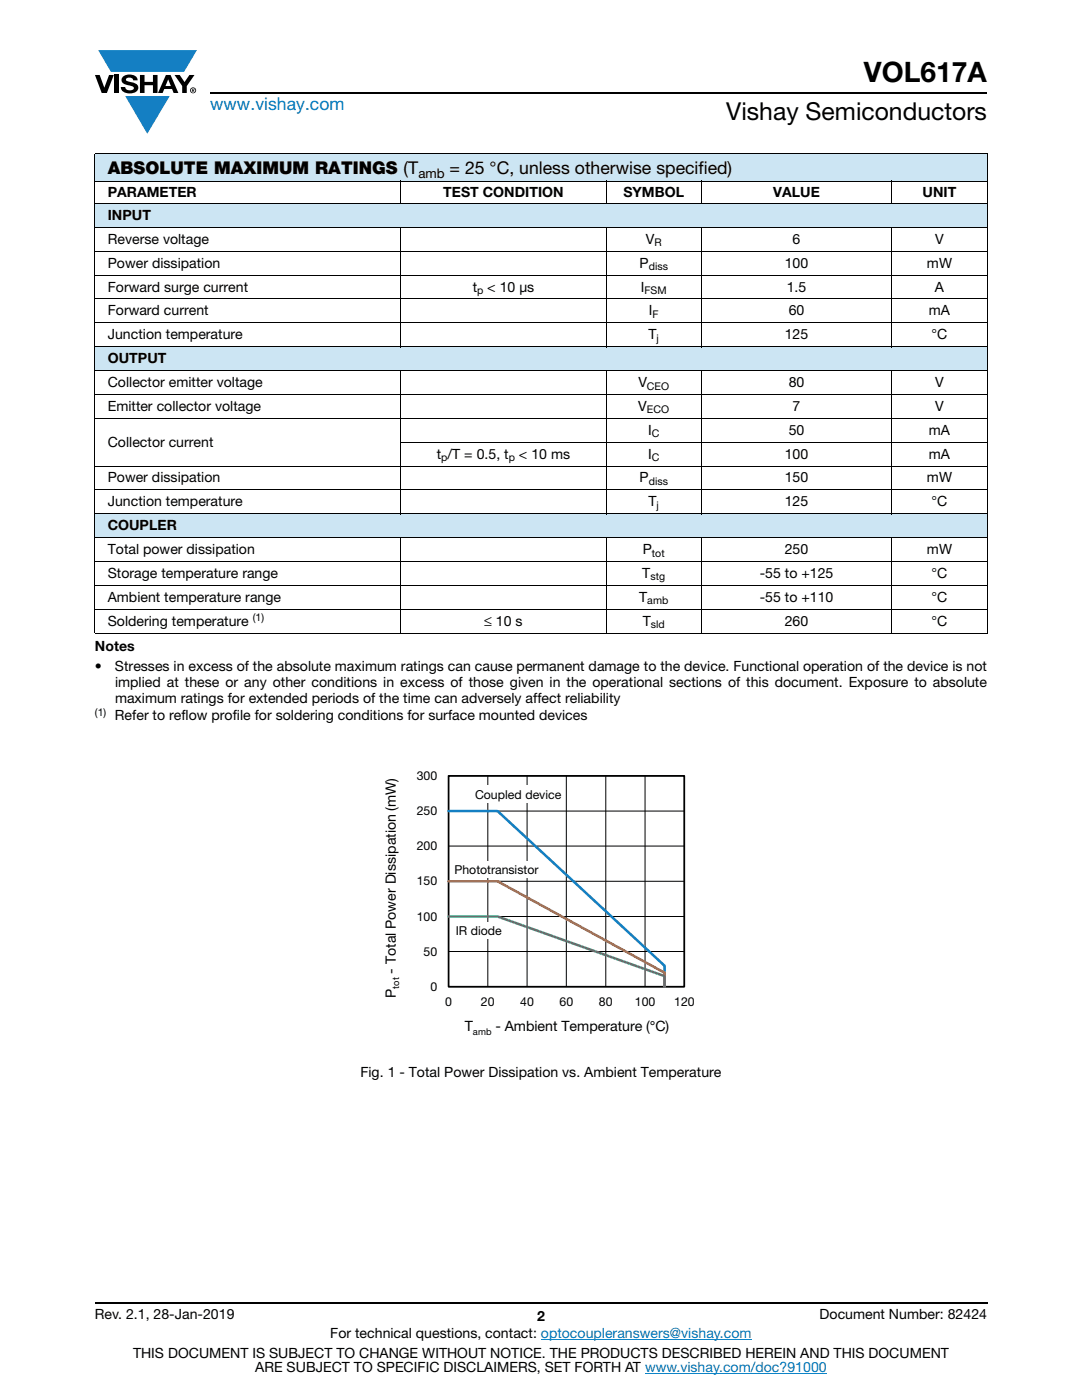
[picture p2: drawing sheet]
<svg xmlns="http://www.w3.org/2000/svg" width="216mm" height="279mm" viewBox="0 0 216 279" stroke-linecap="round" stroke-linejoin="round" font-family="sans-serif">
<defs><g id="words">
<text font-size="5.6" x="172.4" y="16.4">VOL617A</text>
<text font-size="4.9" x="144.9" y="24">Vishay Semiconductors</text>
<text font-size="3.5" fill="#007ec4" x="42" y="21.9">www.vishay.com</text>
<g font-size="3.5">
<text x="21.5" y="34.8">ABSOLUTE MAXIMUM RATINGS (T</text>
<text x="89.7" y="34.8">= 25 °C, unless otherwise specified)</text>
</g>
<g font-size="2.8">
<text x="21.5" y="39.3">PARAMETER</text>
<text x="88.5" y="39.3">TEST CONDITION</text>
<text x="124.4" y="39.3">SYMBOL</text>
<text x="154.3" y="39.3">VALUE</text>
<text x="184.1" y="39.3">UNIT</text>
<text x="21.5" y="43.9">INPUT</text>
<text x="21.5" y="48.7">Reverse voltage</text>
<text x="21.5" y="53.4">Power dissipation</text>
<text x="127.6" y="53.4">P</text>
<text x="128.9" y="48.7">V</text>
<text x="156.6" y="53.4">100</text>
<text x="158.2" y="48.7">6</text>
<text x="185" y="53.4">mW</text>
<text x="186.6" y="48.7">V</text>
<text x="21.5" y="58.2">Forward surge current</text>
<text x="94.3" y="58.2">t</text>
<text x="97.2" y="58.2">&lt; 10 μs</text>
<text x="127.9" y="58.2">I</text>
<text x="157" y="58.2">1.5</text>
<text x="186.5" y="58.2">A</text>
<text x="21.5" y="63">Forward current</text>
<text x="129.5" y="63">I</text>
<text x="157.4" y="62.9">60</text>
<text x="185.3" y="62.9">mA</text>
<text x="21.5" y="67.7">Junction temperature</text>
<text x="129.4" y="67.7">T</text>
<text x="156.6" y="67.7">125</text>
<text x="185.9" y="67.7">°C</text>
<text x="21.5" y="72.5">OUTPUT</text>
<text x="21.5" y="77.2">Collector emitter voltage</text>
<text x="127.4" y="77.2">V</text>
<text x="157.4" y="77.2">80</text>
<text x="186.6" y="77.2">V</text>
<text x="21.5" y="82">Emitter collector voltage</text>
<text x="127.4" y="82">V</text>
<text x="158.2" y="82">7</text>
<text x="186.6" y="82">V</text>
<text x="21.5" y="89.2">Collector current</text>
<text x="129.3" y="86.8">I</text>
<text x="157.4" y="86.8">50</text>
<text x="185.3" y="86.8">mA</text>
<text x="87.2" y="91.5">t /T = 0.5, t</text>
<text x="103.5" y="91.5">&lt; 10 ms</text>
<text x="129.3" y="91.5">I</text>
<text x="156.6" y="91.5">100</text>
<text x="185.3" y="91.5">mA</text>
<text x="21.5" y="96.3">Power dissipation</text>
<text x="21.5" y="101.1">Junction temperature</text>
<text x="127.6" y="96.3">P</text>
<text x="129.4" y="101.1">T</text>
<text x="156.6" y="96.3">150</text>
<text x="156.6" y="101">125</text>
<text x="185" y="96.3">mW</text>
<text x="185.9" y="101">°C</text>
<text x="21.5" y="105.8">COUPLER</text>
<text x="21.5" y="110.6">Total power dissipation</text>
<text x="128.3" y="110.6">P</text>
<text x="156.6" y="110.6">250</text>
<text x="185" y="110.6">mW</text>
<text x="21.5" y="115.3">Storage temperature range</text>
<text x="128.2" y="115.3">T</text>
<text x="151.6" y="115.3">-55 to +125</text>
<text x="185.9" y="115.3">°C</text>
<text x="21.5" y="120.1">Ambient temperature range</text>
<text x="21.5" y="124.9">Soldering temperature</text>
<text x="96.6" y="124.9">≤ 10 s</text>
<text x="127.5" y="120.1">T</text>
<text x="128.2" y="124.9">T</text>
<text x="151.6" y="120.1">-55 to +110</text>
<text x="156.6" y="124.9">260</text>
<text x="185.9" y="120.1">°C</text>
<text x="185.9" y="124.9">°C</text>
<text x="18.9" y="130">Notes</text>
<text x="18.9" y="133.9">•</text>
<text x="22.9" y="133.9">Stresses in excess of the absolute maximum ratings can cause permanent damage to the device. Functional operation of the device is not</text>
<text x="22.9" y="137">implied at these or any other conditions in excess of those given in the operational sections of this document. Exposure to absolute</text>
<text x="22.9" y="143.7">Refer to reflow profile for soldering conditions for surface mounted devices</text>
<text x="22.9" y="140.2">maximum ratings for extended periods of the time can adversely affect reliability</text>
<text x="79" y="194.3" transform="rotate(-90 79 194.3)">- Total Power Dissipation (mW)</text>
<text x="79" y="199.1" transform="rotate(-90 79 199.1)">P</text>
<text x="92.8" y="205.8">T</text>
<text x="98.9" y="205.8">- Ambient Temperature (°C)</text>
<text x="71.9" y="214.9">Fig. 1 - Total Power Dissipation vs. Ambient Temperature</text>
<text x="18.9" y="263.3">Rev. 2.1, 28-Jan-2019</text>
<text x="107.2" y="263.6">2</text>
<text x="163.6" y="263.3">Document Number: 82424</text>
<text x="65.9" y="267.1">For technical questions, contact: optocoupleranswers@vishay.com</text>
<text x="26.5" y="271">THIS DOCUMENT IS SUBJECT TO CHANGE WITHOUT NOTICE. THE PRODUCTS DESCRIBED HEREIN AND THIS DOCUMENT</text>
<text x="50.9" y="273.8">ARE SUBJECT TO SPECIFIC DISCLAIMERS, SET FORTH AT www.vishay.com/doc?91000</text>
</g>
<text font-size="2.6" x="83.5" y="35.5">amb</text>
<g font-size="2.5">
<text x="83.2" y="155.7">300</text>
<text x="94.8" y="159.4">Coupled device</text>
<text x="83.2" y="162.7">250</text>
<text x="83.2" y="169.7">200</text>
<text x="83.2" y="176.7">150</text>
<text x="90.7" y="174.4">Phototransistor</text>
<text x="83.2" y="183.7">100</text>
<text x="84.5" y="190.7">50</text>
<text x="90.9" y="186.6">IR diode</text>
<text x="85.9" y="197.7">0</text>
<text x="88.8" y="200.9">0</text>
<text x="96" y="200.9">20</text>
<text x="103.8" y="200.9">40</text>
<text x="111.7" y="200.9">60</text>
<text x="119.5" y="200.9">80</text>
<text x="126.7" y="200.9">100</text>
<text x="134.5" y="200.9">120</text>
</g>
<g font-size="2.1">
<text x="129.5" y="53.9">diss</text>
<text x="130.6" y="49.2">R</text>
<text x="95.2" y="58.7">p</text>
<text x="128.6" y="58.7">FSM</text>
<text x="130.2" y="63.5">F</text>
<text x="131" y="68.2">j</text>
<text x="129.1" y="77.7">CEO</text>
<text x="129.1" y="82.5">ECO</text>
<text x="130" y="87.3">C</text>
<text x="88.1" y="92">p</text>
<text x="101.5" y="92">p</text>
<text x="130" y="92">C</text>
<text x="129.5" y="96.8">diss</text>
<text x="131" y="101.6">j</text>
<text x="130.1" y="111.1">tot</text>
<text x="129.8" y="115.8">stg</text>
<text x="50.4" y="124">(1)</text>
<text x="129.2" y="120.6">amb</text>
<text x="129.9" y="125.4">sld</text>
<text x="18.9" y="142.9">(1)</text>
</g>
<g font-size="1.9">
<text x="79.6" y="197.3" transform="rotate(-90 79.6 197.3)">tot</text>
<text x="94.4" y="206.5">amb</text>
</g>
</g></defs>
<g fill="#147fc3">
<path d="M19.6 10h19.7l-2.6 4.3h-1.1h-13.5z"/>
<path d="M25 19.2h8.9l-4.5 7.5z"/>
</g>
<g fill="#000">
<path d="M18.9 15h1l.9 2.5 1-2.5h.9l-1.4 3.6h-1zM22.9 15h.9v3.6h-.9zM24.6 15.3a2.1 2.1 0 0 1 2.8 .3l.1 .4h-.9a.79 .79 0 0 0-.7-.5 .79 .79 0 0 0-.8 .4l.3 .3 1 .2a1.08 1.08 0 0 1 1.2 1 1.08 1.08 0 0 1-1.1 1.2 1.73 1.73 0 0 1-2.4-1.2h.9a.96 .96 0 0 0 .8 .6 .96 .96 0 0 0 .9-.4 1.31 1.31 0 0 0-1.2-.6 1.03 1.03 0 0 1-1.1-.6 1.03 1.03 0 0 1 .2-1.1zM27.9 15h.9v1.3h1.7v-1.3h.9v3.6h-.9v-1.6h-1.7v1.6h-.9zM34.8 15h1.1l.9 1.4 1-1.4h1l-1.5 2.2v1.4h-.9v-1.4z"/>
<path d="M33.6 15.9l.5 1.3h-1.1zM33.1 15l-1.6 3.6h1l.3-.8h1.5l.3 .8h1l-1.6-3.6z"/>
<path d="M38.4 17.8h.2v.2h-.2zM38.3 17.7v.7h.1v-.3l.4 .3-.2-.3 .2-.2-.1-.2z"/>
<path d="M38.1 18a.46 .46 0 0 1 .9 0 .46 .46 0 0 1-.9 0zM37.9 18a.6 .6 0 0 0 1.2 0 .6 .6 0 0 0-1.2 0z"/>
</g>
<path d="M42 18.6h155M18.9 260h178.1" fill="none" stroke="#000" stroke-width=".36"/>
<path d="M107.9 267.3h42.1M128.7 274h36.3" fill="none" stroke="#007ec4" stroke-width=".2"/>
<path d="M18.9 30.7h178.1v5.5h-178.1z" fill="#cce5f3"/>
<g fill="#fff">
<path d="M18.9 36.2h61.1v4.4h-61.1z"/>
<path d="M80 36.2h40.9v4.4h-40.9z"/>
<path d="M120.9 36.2h19.1v4.4h-19.1z"/>
<path d="M140 36.2h37.9v4.4h-37.9z"/>
<path d="M177.9 36.2h19.1v4.4h-19.1z"/>
</g>
<g fill="#cce5f3">
<path d="M18.9 40.6h178.1v4.8h-178.1z"/>
<path d="M18.9 69.2h178.1v4.8h-178.1z"/>
<path d="M18.9 102.5h178.1v4.8h-178.1z"/>
</g>
<g fill="none" stroke="#000" stroke-width=".2">
<path d="M18.9 30.7h178.1M18.9 36.2h178.1M18.9 30.8v95.5M80 36.1v4.6M120.9 36.1v4.6M140 36.1v4.6M177.9 36.1v4.6M197 30.8v95.5M18.9 40.6h178.1M18.9 45.4h178.1M18.9 50.1h178.1M18.9 54.9h178.1"/>
<path d="M18.9 59.7h178.1M80 45.3v24M120.9 45.3v24M140 45.3v24M177.9 45.3v24M18.9 64.4h178.1M18.9 69.2h178.1M18.9 74h178.1M18.9 78.7h178.1M80 73.9v28.7M120.9 73.9v28.7M140 73.9v28.7"/>
<path d="M177.9 73.9v28.7M18.9 83.5h178.1M18.9 93h178.1M18.9 97.8h178.1M79.9 88.2h117.1M18.9 102.5h178.1M18.9 107.3h178.1M18.9 112.1h178.1M18.9 116.8h178.1M80 107.2v19.2M120.9 107.2v19.2M140 107.2v19.2"/>
<path d="M177.9 107.2v19.2M18.9 121.6h178.1M18.9 126.3h178.1"/>
</g>
<path d="M76.6 153.6h62.7v53.3h-62.7z" fill="#fff"/>
<path d="M89.5 154.8h47v42.1h-47zM97.3 154.8v42.1M105.2 154.8v42.1M113 154.8v42.1M120.9 154.8v42.1M128.7 154.8v42.1M89.5 175.9h47M89.5 168.9h47M89.5 161.9h47M89.5 189.9h47M89.5 182.9h47" fill="none" stroke="#000" stroke-width=".2"/>
<path d="M89.5 154.8h47v42.1h-47z" fill="none" stroke="#000" stroke-width=".34"/>
<path d="M89.5 161.9h9.8l33.3 30.8v4.2" fill="none" stroke="#147fc3" stroke-width=".51"/>
<path d="M89.5 175.9h9.8l33.3 18.2v2.8" fill="none" stroke="#f16b22" stroke-width=".51"/>
<path d="M89.5 182.9h9.8l33.3 11.9v2.1" fill="none" stroke="#48b74e" stroke-width=".51"/>
<g fill="#fff">
<path d="M94.3 156.8h18.5v3.4h-18.5z"/>
<path d="M90.2 171.8h18.2v3.3h-18.2z"/>
<path d="M90.4 184h10.7v3.3h-10.7z"/>
</g>
<use href="#words"/>
</svg>
